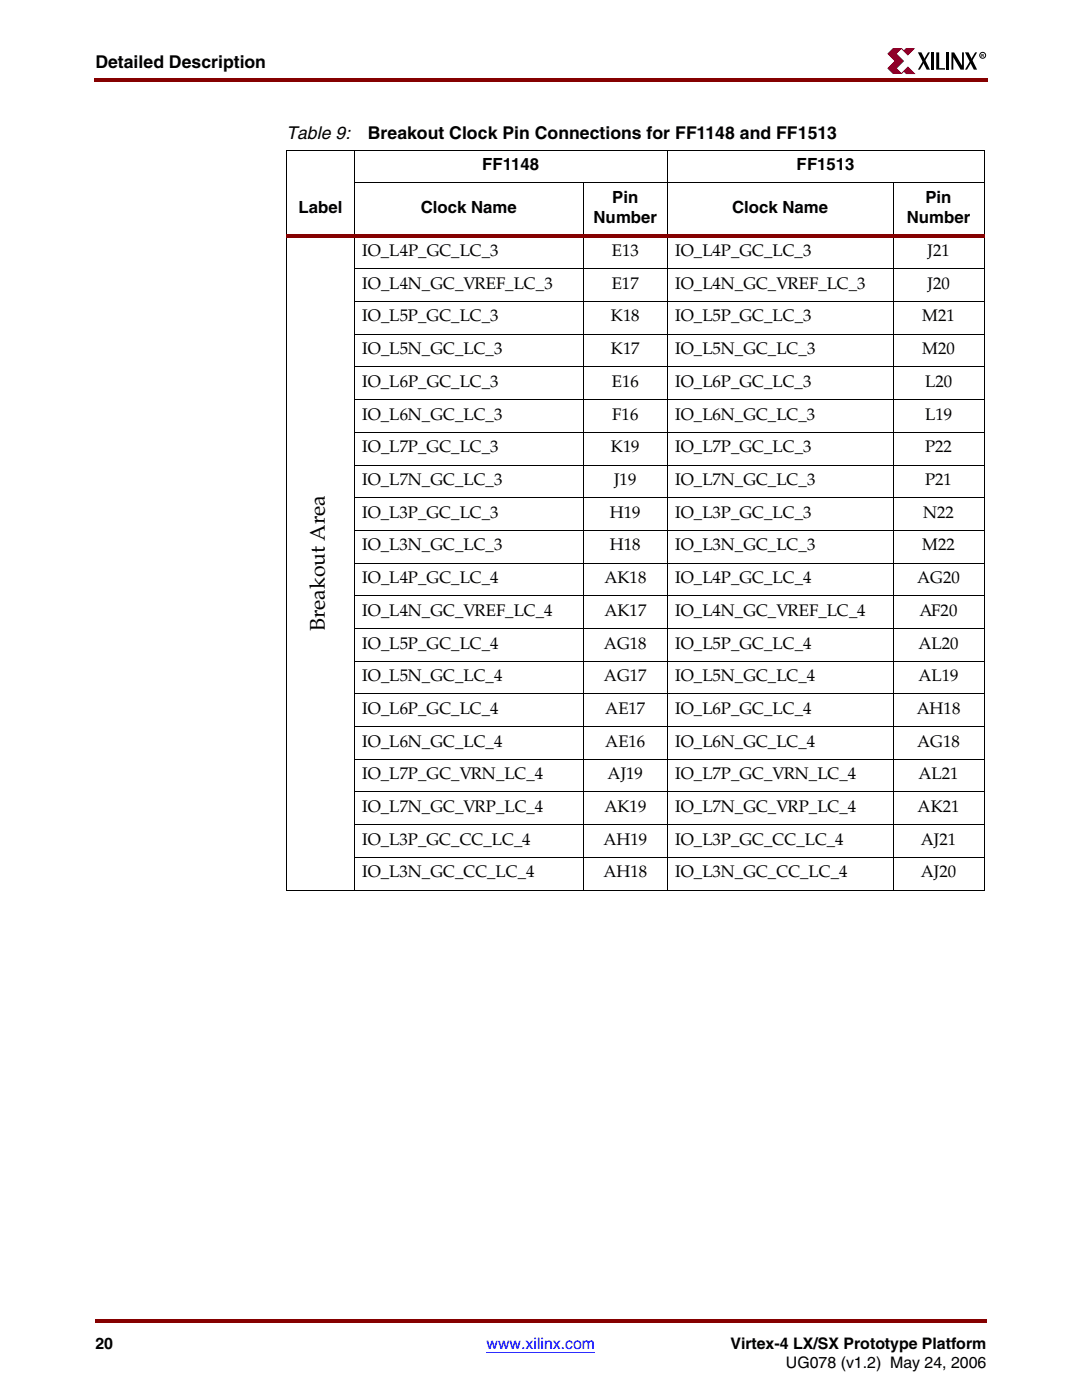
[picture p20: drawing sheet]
<svg xmlns="http://www.w3.org/2000/svg" width="216mm" height="279mm" viewBox="0 0 216 279" stroke-linecap="round" stroke-linejoin="round" font-family="sans-serif">
<defs><g id="words">
<text font-size="4.2" x="64.8" y="126" transform="rotate(-90 64.8 126)">Breakout Area</text>
<g font-size="3.5">
<text x="19" y="13.6">Detailed Description</text>
<text x="57.1" y="27.7">Table 9:</text>
<text x="73.4" y="27.7">Breakout Clock Pin Connections for FF1148 and FF1513</text>
</g>
<g font-size="3.3">
<text x="96.2" y="34">FF1148</text>
<text x="159" y="34">FF1513</text>
<text x="122.2" y="40.5">Pin</text>
<text x="184.7" y="40.5">Pin</text>
<text x="59.6" y="42.6">Label</text>
<text x="84" y="42.6">Clock Name</text>
<text x="118.4" y="44.6">Number</text>
<text x="146.1" y="42.6">Clock Name</text>
<text x="181" y="44.6">Number</text>
<text x="72.3" y="51.1">IO_L4P_GC_LC_3</text>
<text x="122.1" y="51.1">E13</text>
<text x="134.7" y="51.1">IO_L4P_GC_LC_3</text>
<text x="185.1" y="51.1">J21</text>
<text x="72.3" y="57.6">IO_L4N_GC_VREF_LC_3</text>
<text x="122.1" y="57.6">E17</text>
<text x="134.7" y="57.6">IO_L4N_GC_VREF_LC_3</text>
<text x="185.1" y="57.6">J20</text>
<text x="72.3" y="64.1">IO_L5P_GC_LC_3</text>
<text x="121.9" y="64.1">K18</text>
<text x="134.7" y="64.1">IO_L5P_GC_LC_3</text>
<text x="184" y="64.1">M21</text>
<text x="72.3" y="70.7">IO_L5N_GC_LC_3</text>
<text x="121.9" y="70.7">K17</text>
<text x="134.7" y="70.7">IO_L5N_GC_LC_3</text>
<text x="184" y="70.7">M20</text>
<text x="72.3" y="77.2">IO_L6P_GC_LC_3</text>
<text x="122.1" y="77.2">E16</text>
<text x="134.7" y="77.2">IO_L6P_GC_LC_3</text>
<text x="184.6" y="77.2">L20</text>
<text x="72.3" y="83.7">IO_L6N_GC_LC_3</text>
<text x="122.2" y="83.7">F16</text>
<text x="134.7" y="83.7">IO_L6N_GC_LC_3</text>
<text x="184.6" y="83.7">L19</text>
<text x="72.3" y="90.3">IO_L7P_GC_LC_3</text>
<text x="121.9" y="90.3">K19</text>
<text x="134.7" y="90.3">IO_L7P_GC_LC_3</text>
<text x="184.6" y="90.3">P22</text>
<text x="72.3" y="96.8">IO_L7N_GC_LC_3</text>
<text x="122.5" y="96.8">J19</text>
<text x="134.7" y="96.8">IO_L7N_GC_LC_3</text>
<text x="184.6" y="96.8">P21</text>
<text x="72.3" y="103.3">IO_L3P_GC_LC_3</text>
<text x="121.7" y="103.3">H19</text>
<text x="134.7" y="103.3">IO_L3P_GC_LC_3</text>
<text x="184.2" y="103.3">N22</text>
<text x="72.3" y="109.8">IO_L3N_GC_LC_3</text>
<text x="121.7" y="109.8">H18</text>
<text x="134.7" y="109.8">IO_L3N_GC_LC_3</text>
<text x="184" y="109.8">M22</text>
<text x="72.3" y="116.4">IO_L4P_GC_LC_4</text>
<text x="120.6" y="116.4">AK18</text>
<text x="134.7" y="116.4">IO_L4P_GC_LC_4</text>
<text x="183" y="116.4">AG20</text>
<text x="72.3" y="122.9">IO_L4N_GC_VREF_LC_4</text>
<text x="120.6" y="122.9">AK17</text>
<text x="134.7" y="122.9">IO_L4N_GC_VREF_LC_4</text>
<text x="183.5" y="122.9">AF20</text>
<text x="72.3" y="129.4">IO_L5P_GC_LC_4</text>
<text x="120.5" y="129.4">AG18</text>
<text x="134.7" y="129.4">IO_L5P_GC_LC_4</text>
<text x="183.3" y="129.4">AL20</text>
<text x="72.3" y="135.9">IO_L5N_GC_LC_4</text>
<text x="120.5" y="135.9">AG17</text>
<text x="134.7" y="135.9">IO_L5N_GC_LC_4</text>
<text x="183.3" y="135.9">AL19</text>
<text x="72.3" y="142.5">IO_L6P_GC_LC_4</text>
<text x="120.8" y="142.5">AE17</text>
<text x="134.7" y="142.5">IO_L6P_GC_LC_4</text>
<text x="182.9" y="142.5">AH18</text>
<text x="72.3" y="149">IO_L6N_GC_LC_4</text>
<text x="120.8" y="149">AE16</text>
<text x="134.7" y="149">IO_L6N_GC_LC_4</text>
<text x="183" y="149">AG18</text>
<text x="72.3" y="155.5">IO_L7P_GC_VRN_LC_4</text>
<text x="121.2" y="155.5">AJ19</text>
<text x="134.7" y="155.5">IO_L7P_GC_VRN_LC_4</text>
<text x="183.3" y="155.5">AL21</text>
<text x="72.3" y="162.1">IO_L7N_GC_VRP_LC_4</text>
<text x="120.6" y="162.1">AK19</text>
<text x="134.7" y="162.1">IO_L7N_GC_VRP_LC_4</text>
<text x="183.1" y="162.1">AK21</text>
<text x="72.3" y="168.6">IO_L3P_GC_CC_LC_4</text>
<text x="120.4" y="168.6">AH19</text>
<text x="134.7" y="168.6">IO_L3P_GC_CC_LC_4</text>
<text x="183.8" y="168.6">AJ21</text>
<text x="72.3" y="175.1">IO_L3N_GC_CC_LC_4</text>
<text x="120.4" y="175.1">AH18</text>
<text x="134.7" y="175.1">IO_L3N_GC_CC_LC_4</text>
<text x="183.8" y="175.1">AJ20</text>
</g>
<g font-size="3.2">
<text x="19" y="269.2">20</text>
<text x="145.7" y="269.2">Virtex-4 LX/SX Prototype Platform</text>
<text x="156.8" y="273.1">UG078 (v1.2) May 24, 2006</text>
</g>
<text font-size="3.2" fill="#00f" x="97.1" y="269.2">www.xilinx.com</text>
<text font-size=".8" x="195.8" y="11.3">R</text>
</g></defs>
<path d="M19 263.2h177.8v.7h-177.8z" fill="#850000"/>
<path d="M19 267h177.8v8.2h-177.8z" fill="#fff"/>
<path d="M97.1 269.9h21.7" fill="none" stroke="#00f" stroke-width=".2"/>
<g fill="#850000">
<path d="M18.7 15.5h.3v.8h-.3z"/>
<path d="M19 15.5h178.2v.8h-178.2z"/>
</g>
<path d="M176.9 9.3h19.9v5.7h-19.9z" fill="#fff"/>
<path d="M183.2 10.4h.7l1.7 3.5h-.7zM185.2 10.5h.4l-2 3.4h-.4zM185.8 10.5h.5v3.4h-.5zM186.8 10.5h.6v3.1h1.2v.3h-1.8zM188.8 10.5h.6v3.4h-.6zM189.8 10.5h.6l1.6 2.6v-2.6h.3v3.4h-.6l-1.5-2.5v2.5h-.4z" fill="#000"/>
<path d="M177.2 10.7l1-1h1.6l-1 1 1.5 1.5-1.5 1.4 1 1h-1.6l-1-1 1.4-1.4z" fill="#8f0028"/>
<path d="M177.2 10.7l1-1h1.6l-1 1 1.5 1.5-1.5 1.4 1 1h-1.6l-1-1 1.4-1.4z" fill="none" stroke="#8f0028" stroke-width=".2"/>
<g fill="#8f0028" stroke="#8f0028" stroke-width=".2">
<path d="M179.9 9.7l.5 .5 .4-.5h1.6l-1.3 1.3z"/>
<path d="M180.4 14.2l-.5 .5 1.3-1.3 1.3 1.3h-1.7z"/>
</g>
<path d="M192.6 10.4h.7l1.7 3.5h-.7zM194.6 10.5h.4l-2 3.4h-.4z" fill="#000"/>
<g fill="none" stroke="#000" stroke-width=".2">
<path d="M57.1 30h139.3M57.1 30v147.6M70.6 36.5h125.8M70.7 29.9v147.8M116.4 36.5v141.2M133.1 29.9v147.8M178.2 36.5v141.2M196.4 30v147.6"/>
<circle cx="196.1" cy="11" r=".59"/>
</g>
<path d="M57.1 46.7h139.3v.8h-139.3z" fill="#850000"/>
<g fill="none" stroke="#000" stroke-width=".2">
<path d="M70.6 53.6h125.8M70.6 60.2h125.8M70.6 66.7h125.8M70.6 73.2h125.8M70.6 79.7h125.8M70.6 86.2h125.8M70.6 92.8h125.8M70.6 99.3h125.8M70.6 105.8h125.8M70.6 112.4h125.8M70.6 118.9h125.8M70.6 125.4h125.8"/>
<path d="M70.6 132h125.8M70.6 138.5h125.8M70.6 145h125.8M70.6 151.5h125.8M70.6 158h125.8M57.1 177.6h139.3M70.6 164.6h125.8M70.6 171.1h125.8"/>
</g>
<use href="#words"/>
</svg>
